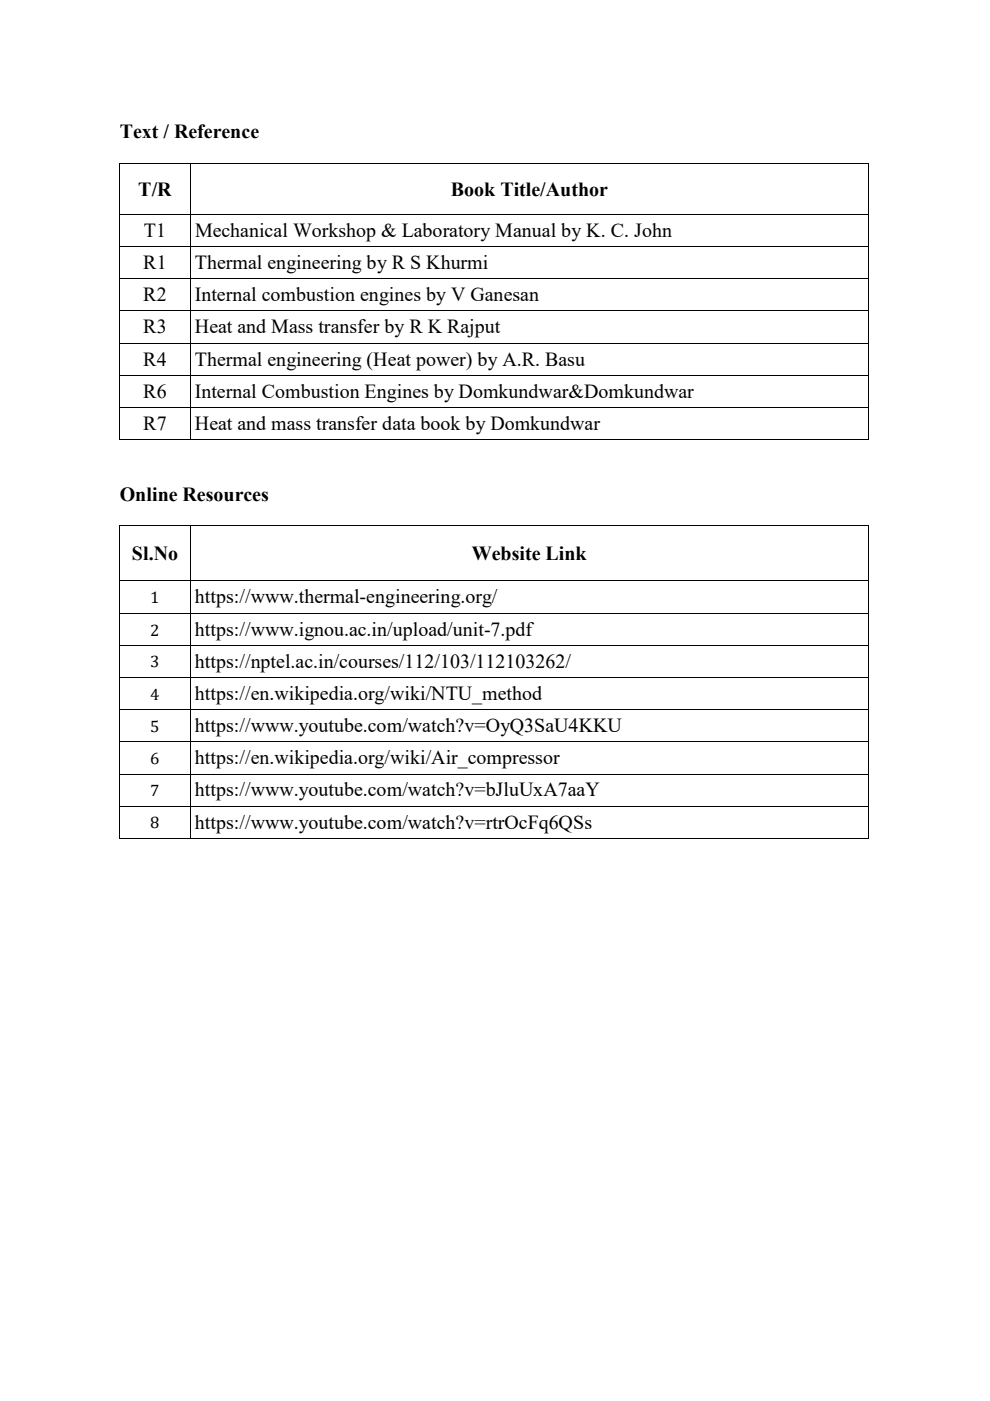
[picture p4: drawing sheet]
<svg xmlns="http://www.w3.org/2000/svg" width="210mm" height="297mm" viewBox="0 0 210 297" stroke-linecap="round" stroke-linejoin="round" font-family="sans-serif">
<defs><g id="words">
<g font-size="4.2">
<text x="25.4" y="29.3">Text / Reference</text>
<text x="29.3" y="41.5">T/R</text>
<text x="95.6" y="41.5">Book Title/Author</text>
<text x="30.5" y="50.3">T1</text>
<text x="41.4" y="50.3">Mechanical Workshop &amp; Laboratory Manual by K. C. John</text>
<text x="30.4" y="57.1">R1</text>
<text x="41.4" y="57.1">Thermal engineering by R S Khurmi</text>
<text x="30.4" y="63.9">R2</text>
<text x="41.4" y="63.9">Internal combustion engines by V Ganesan</text>
<text x="30.4" y="70.7">R3</text>
<text x="41.4" y="70.7">Heat and Mass transfer by R K Rajput</text>
<text x="30.4" y="77.5">R4</text>
<text x="41.4" y="77.5">Thermal engineering (Heat power) by A.R. Basu</text>
<text x="30.4" y="84.3">R6</text>
<text x="41.4" y="84.3">Internal Combustion Engines by Domkundwar&amp;Domkundwar</text>
<text x="30.4" y="91.1">R7</text>
<text x="41.4" y="91.1">Heat and mass transfer data book by Domkundwar</text>
<text x="25.4" y="106.3">Online Resources</text>
<text x="28" y="118.7">Sl.No</text>
<text x="100.1" y="118.7">Website Link</text>
<text x="41.4" y="127.9">https://www.thermal-engineering.org/</text>
<text x="41.4" y="134.8">https://www.ignou.ac.in/upload/unit-7.pdf</text>
<text x="41.4" y="141.6">https://nptel.ac.in/courses/112/103/112103262/</text>
<text x="41.4" y="148.5">https://en.wikipedia.org/wiki/NTU_method</text>
<text x="41.4" y="155.2">https://www.youtube.com/watch?v=OyQ3SaU4KKU</text>
<text x="41.4" y="162.1">https://en.wikipedia.org/wiki/Air_compressor</text>
<text x="41.4" y="168.9">https://www.youtube.com/watch?v=bJluUxA7aaY</text>
<text x="41.4" y="175.7">https://www.youtube.com/watch?v=rtrOcFq6QSs</text>
</g>
<g font-size="3.5">
<text x="31.9" y="127.8">1</text>
<text x="31.9" y="134.7">2</text>
<text x="31.9" y="141.5">3</text>
<text x="31.9" y="148.3">4</text>
<text x="31.9" y="155.2">5</text>
<text x="31.9" y="162">6</text>
<text x="31.9" y="168.8">7</text>
<text x="31.9" y="175.6">8</text>
</g>
</g></defs>
<g fill="#000">
<path d="M25.4 34.5v1.1zM40.3 34.6l.1 1zM184.1 34.5v1.1zM25.4 45.5v1zM25.4 52.3v1zM40.3 45.5l.1 1zM40.3 52.3l.1 1zM184.1 45.5v1zM184.1 52.3v1zM25.4 59.1v1zM25.4 65.9v1zM25.4 72.7v1z"/>
<path d="M40.3 59.1l.1 1zM40.3 65.9l.1 1zM40.3 72.7l.1 1zM184.1 59.1v1zM184.1 65.9v1zM184.1 72.7v1zM25.4 79.5v1zM25.4 86.4v.9zM40.3 79.5l.1 1zM40.3 86.4l.1 .9zM184.1 79.5v1zM184.1 86.4v.9z"/>
<path d="M25.4 111.4v1zM40.3 111.5l.1 .9zM184.1 111.4v1zM25.4 123.1v.9zM25.4 130v1zM25.4 136.9v.9zM40.3 123.1l.1 .9zM40.3 130l.1 1zM40.3 136.9l.1 .9zM184.1 123.1v.9zM184.1 130v1zM184.1 136.9v.9z"/>
<path d="M25.4 143.7v1zM25.4 150.5v1zM25.4 157.3v.9zM40.3 143.7l.1 1zM40.3 150.5l.1 1zM40.3 157.3l.1 .9zM184.1 143.7v1zM184.1 150.5v1zM184.1 157.3v.9zM25.4 164.1v1zM25.4 170.9v1zM40.3 164.1l.1 1z"/>
<path d="M40.3 170.9l.1 1zM184.1 164.1v1zM184.1 170.9v1z"/>
</g>
<g fill="none" stroke="#000" stroke-width=".21">
<path d="M25.4 35.6v9.9M25.4 34.6h158.7M40.4 35.6v9.9M184.1 35.6v9.9M25.4 46.5v5.8h158.7v-5.8M25.4 53.3v5.8h158.7v-5.8M25.4 45.5h158.7M40.4 46.5v5.8M40.4 53.3v5.8M25.4 60.1v5.8h158.7v-5.8M25.4 66.9v5.8h158.7v-5.8M25.4 73.7v5.8"/>
<path d="M25.4 79.6h158.7M40.4 60.1v5.8M40.4 66.9v5.8M40.4 73.7v5.8M184.1 73.7v5.8M25.4 80.5v5.9h158.7v-5.9M25.4 87.3v5.8M25.4 93.2h158.7M40.4 80.5v5.9M40.4 87.3v5.8M184.1 87.3v5.8M25.4 112.4v10.7h158.7v-10.7"/>
<path d="M25.4 111.4h158.7M40.4 112.4v10.7M25.4 124v6l158.7 .1v-6.1M25.4 131v5.9h158.7v-5.9M25.4 137.8v5.9h158.7v-5.9M40.4 124v6M40.4 131v5.9M40.4 137.8v5.9M25.4 144.7v5.8M25.4 151.5v5.8h158.7v-5.8M25.4 158.2v5.9M25.4 150.5h158.7"/>
<path d="M40.4 144.7v5.8M40.4 151.5v5.8M40.4 158.2v5.9M184.1 144.7v5.8M184.1 158.2v5.9M25.4 165.1v5.8h158.7v-5.8M25.4 171.9v5.8h158.7v-5.8M25.4 164.1h158.7M40.4 165.1v5.8M40.4 171.9v5.8"/>
</g>
<use href="#words"/>
</svg>
